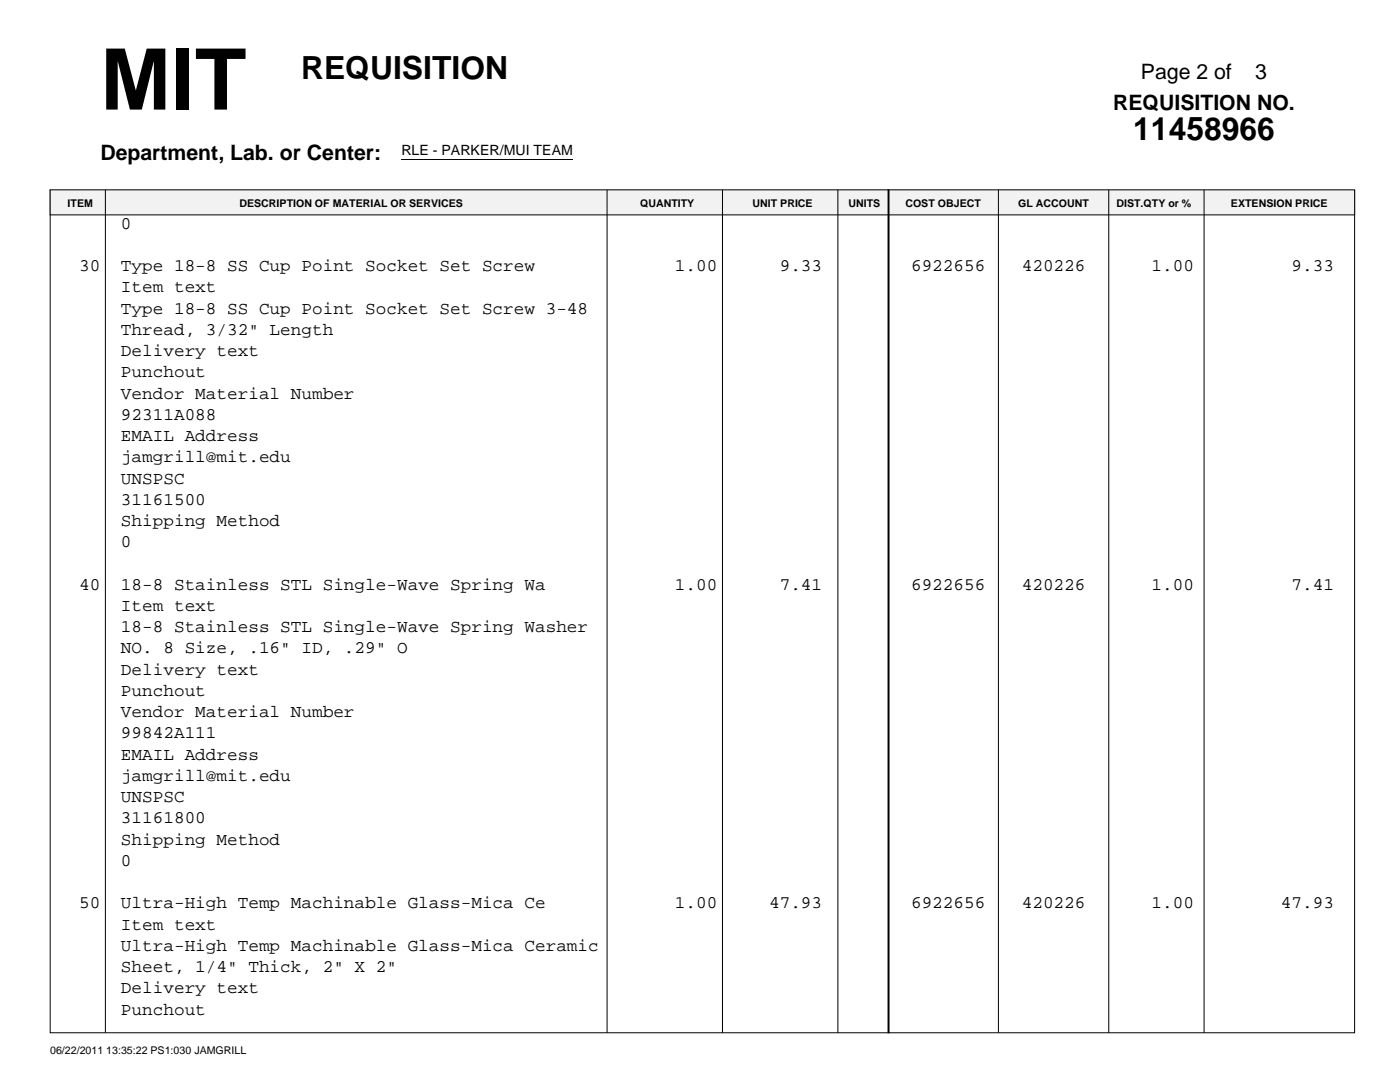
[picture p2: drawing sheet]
<svg xmlns="http://www.w3.org/2000/svg" width="279mm" height="215mm" viewBox="0 0 279 215" stroke-linecap="round" stroke-linejoin="round" font-family="sans-serif">
<defs><g id="words">
<text font-size="16.9" x="20" y="21.8">MIT</text>
<g font-size="6.3">
<text x="60" y="15.8">REQUISITION</text>
<text x="225.9" y="27.8">11458966</text>
</g>
<g font-size="4.2">
<text x="227.4" y="15.8">Page 2 of</text>
<text x="250.2" y="15.8">3</text>
<text x="221.9" y="21.8">REQUISITION NO.</text>
<text x="20" y="31.8">Department, Lab. or Center:</text>
</g>
<g font-size="3.5">
<text x="24.1" y="45.6">0</text>
<text x="15.8" y="54">30</text>
<text x="24.1" y="54">Type 18-8 SS Cup Point Socket Set Screw</text>
<text x="24.1" y="58.3">Item text</text>
<text x="134.5" y="54">1.00</text>
<text x="155.4" y="54">9.33</text>
<text x="181.6" y="54">6922656</text>
<text x="203.7" y="54">420226</text>
<text x="229.5" y="54">1.00</text>
<text x="257.4" y="54">9.33</text>
<text x="24.1" y="62.5">Type 18-8 SS Cup Point Socket Set Screw 3-48</text>
<text x="24.1" y="66.7">Thread, 3/32&quot; Length</text>
<text x="24.1" y="71">Delivery text</text>
<text x="24.1" y="75.2">Punchout</text>
<text x="24.1" y="79.4">Vendor Material Number</text>
<text x="24.1" y="83.7">92311A088</text>
<text x="24.1" y="87.9">EMAIL Address</text>
<text x="24.1" y="92.1">jamgrill@mit.edu</text>
<text x="24.1" y="96.4">UNSPSC</text>
<text x="24.1" y="100.6">31161500</text>
<text x="24.1" y="104.8">Shipping Method</text>
<text x="24.1" y="109.1">0</text>
<text x="15.8" y="117.5">40</text>
<text x="24.1" y="117.5">18-8 Stainless STL Single-Wave Spring Wa</text>
<text x="134.5" y="117.5">1.00</text>
<text x="155.4" y="117.5">7.41</text>
<text x="181.6" y="117.5">6922656</text>
<text x="203.7" y="117.5">420226</text>
<text x="229.5" y="117.5">1.00</text>
<text x="257.4" y="117.5">7.41</text>
<text x="24.1" y="121.8">Item text</text>
<text x="24.1" y="126">18-8 Stainless STL Single-Wave Spring Washer</text>
<text x="24.1" y="130.2">NO. 8 Size, .16&quot; ID, .29&quot; O</text>
<text x="24.1" y="134.5">Delivery text</text>
<text x="24.1" y="138.7">Punchout</text>
<text x="24.1" y="142.9">Vendor Material Number</text>
<text x="24.1" y="147.2">99842A111</text>
<text x="24.1" y="151.4">EMAIL Address</text>
<text x="24.1" y="155.6">jamgrill@mit.edu</text>
<text x="24.1" y="159.9">UNSPSC</text>
<text x="24.1" y="164.1">31161800</text>
<text x="24.1" y="168.3">Shipping Method</text>
<text x="24.1" y="172.6">0</text>
<text x="15.8" y="181">50</text>
<text x="24.1" y="181">Ultra-High Temp Machinable Glass-Mica Ce</text>
<text x="24.1" y="185.3">Item text</text>
<text x="134.5" y="181">1.00</text>
<text x="153.3" y="181">47.93</text>
<text x="181.6" y="181">6922656</text>
<text x="203.7" y="181">420226</text>
<text x="229.5" y="181">1.00</text>
<text x="255.3" y="181">47.93</text>
<text x="24.1" y="189.5">Ultra-High Temp Machinable Glass-Mica Ceramic</text>
<text x="24.1" y="193.7">Sheet, 1/4&quot; Thick, 2&quot; X 2&quot;</text>
<text x="24.1" y="198">Delivery text</text>
<text x="24.1" y="202.2">Punchout</text>
</g>
<text font-size="2.8" x="80" y="30.8">RLE - PARKER/MUI TEAM</text>
<g font-size="2.1">
<text x="13.5" y="41.3">ITEM</text>
<text x="47.7" y="41.3">DESCRIPTION OF MATERIAL OR SERVICES</text>
<text x="127.6" y="41.3">QUANTITY</text>
<text x="150" y="41.3">UNIT PRICE</text>
<text x="169.1" y="41.3">UNITS</text>
<text x="180.5" y="41.3">COST OBJECT</text>
<text x="203" y="41.3">GL ACCOUNT</text>
<text x="222.5" y="41.3">DIST.QTY or %</text>
<text x="245.4" y="41.3">EXTENSION PRICE</text>
<text x="10" y="210.1">06/22/2011 13:35:22 PS1:030 JAMGRILL</text>
</g>
</g></defs>
<path d="M10 37.8h260v168h-260z" fill="none" stroke="#000" stroke-width=".2"/>
<path d="M10 37.8h260v5h-260z" fill="#f2f2f2"/>
<path d="M10 37.8h260v5h-260zM21 37.8v168zM80 31.8h34.2M121 37.8v168zM144 37.8v168zM167 37.8v168zM177 37.8h.2v168h-.2zM177.1 37.8v168M199 37.8v168zM221 37.8v168zM240 37.8v168z" fill="none" stroke="#000" stroke-width=".2"/>
<use href="#words"/>
</svg>
